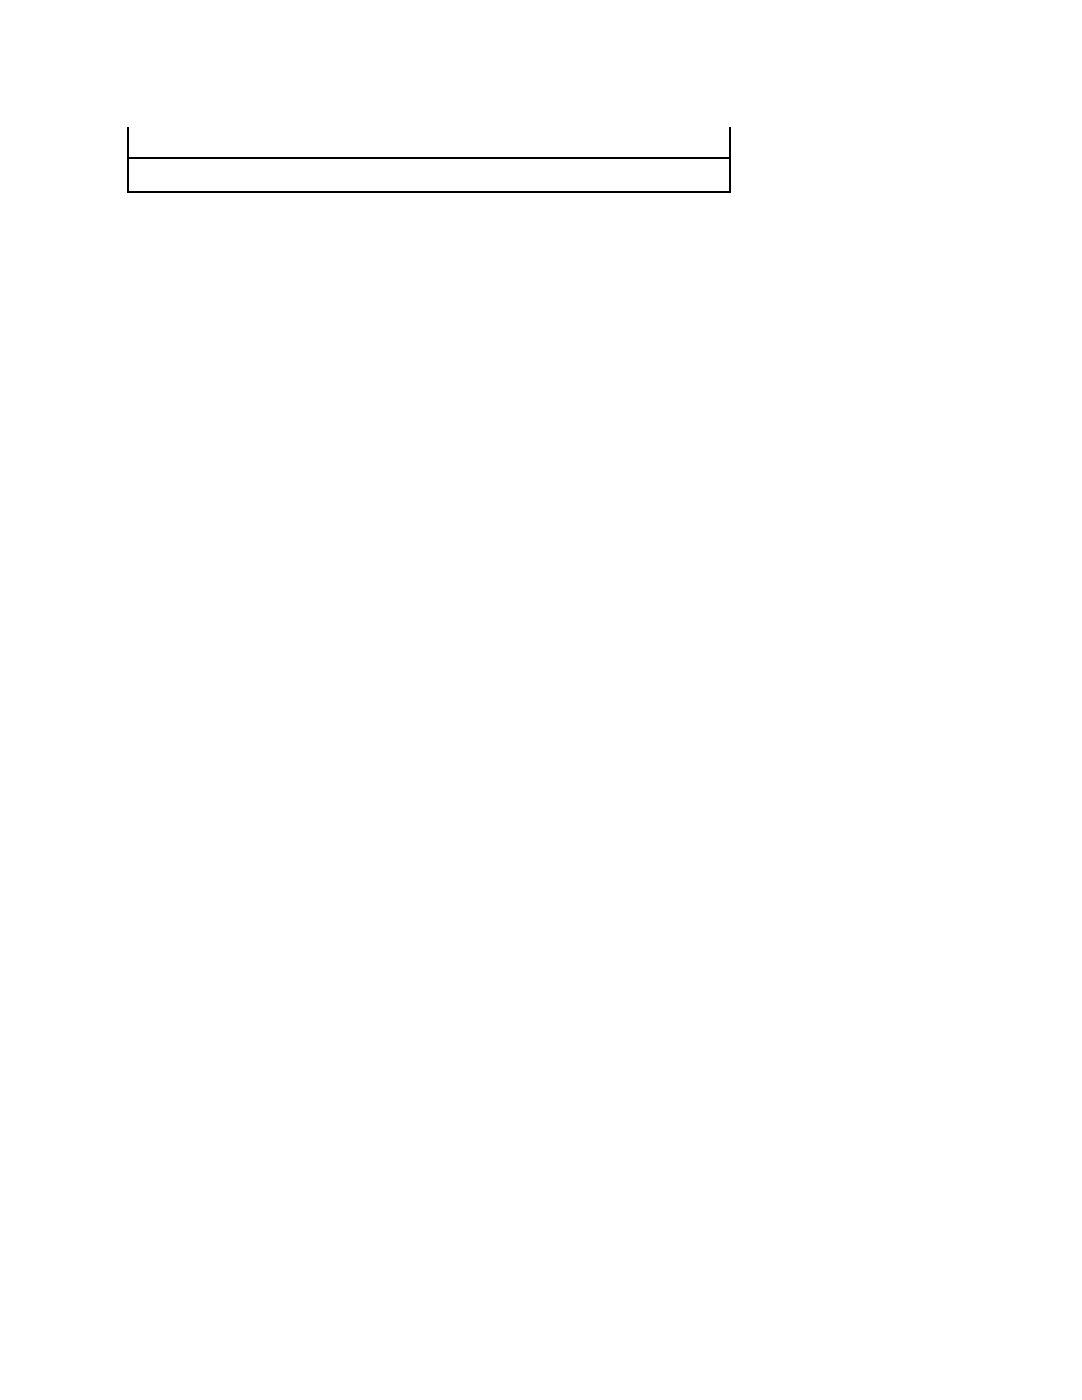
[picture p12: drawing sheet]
<svg xmlns="http://www.w3.org/2000/svg" width="216mm" height="279mm" viewBox="0 0 216 279" stroke-linecap="round" stroke-linejoin="round" font-family="sans-serif">
<path d="M25.4 31.6h120.4M25.4 38.2h120.4M25.5 25.4v13M145.7 25.4v13" fill="none" stroke="#000" stroke-width=".25"/>
</svg>
